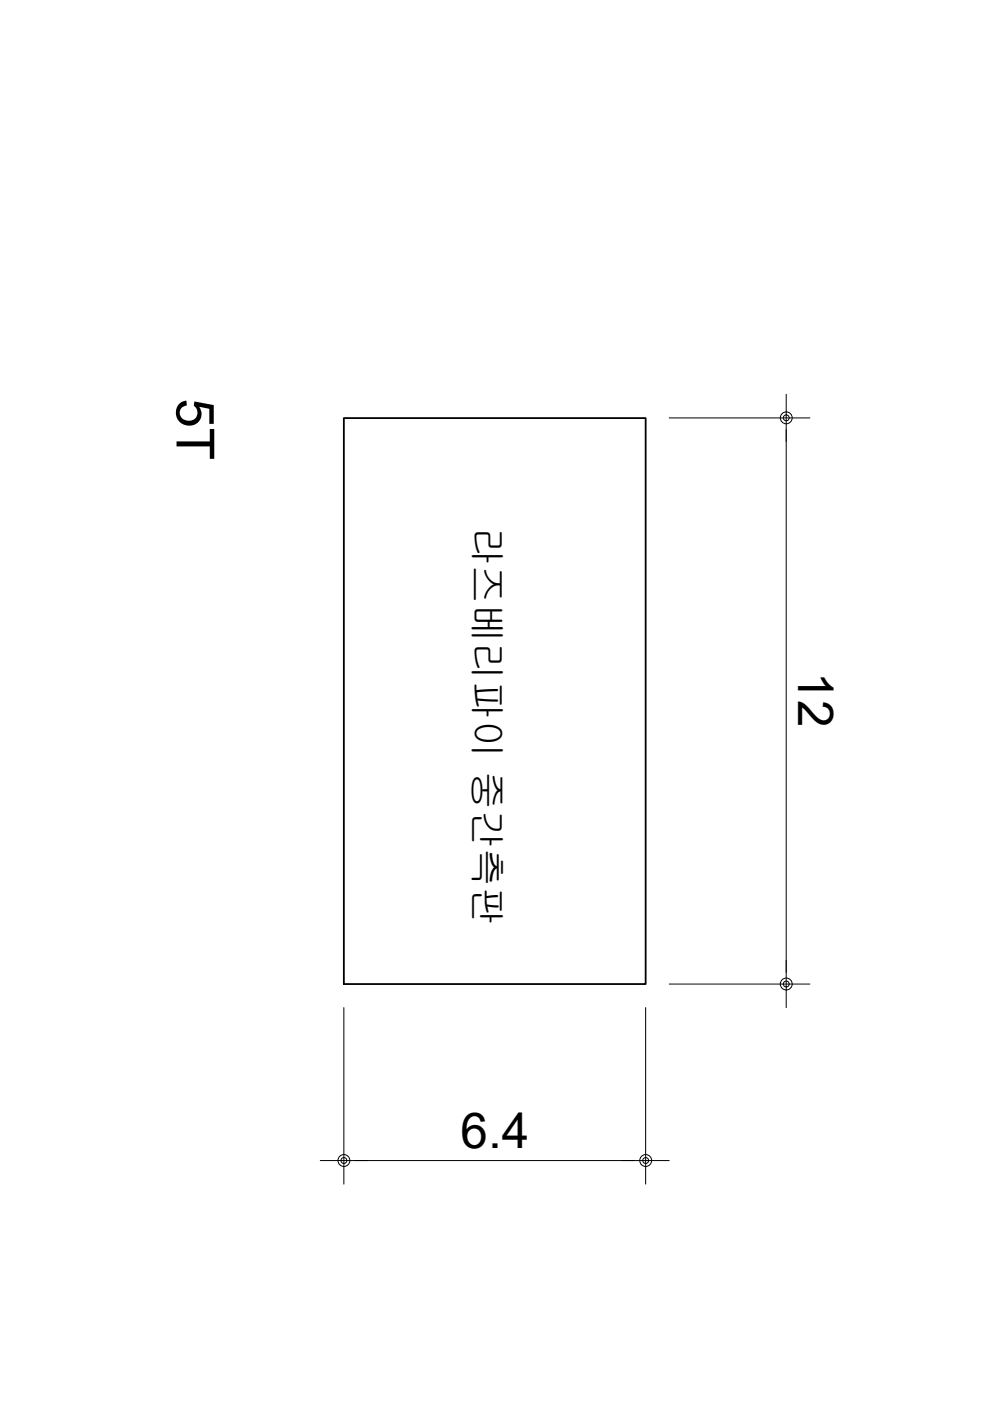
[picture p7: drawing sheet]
<svg xmlns="http://www.w3.org/2000/svg" width="210mm" height="297mm" viewBox="0 0 210 297" stroke-linecap="round" stroke-linejoin="round" font-family="sans-serif">
<defs><g id="words">
<text font-size="11.2" x="37.4" y="84.5" transform="rotate(90 37.4 84.5)">5T</text>
<g font-size="10.5">
<text x="169.2" y="142.5" transform="rotate(90 169.2 142.5)">12</text>
<text x="97.7" y="243.4">6.4</text>
</g>
<text font-size="8.2" x="100.4" y="111.7" transform="rotate(90 100.4 111.7)">라즈베리파이 중간측판</text>
</g></defs>
<!-- layer: MAIN -->
<path d="M72.9 88.6h64v120h-64z" fill="none" stroke="#000" stroke-width=".38"/>
<!-- layer: AA-AXIS-DIMS -->
<path d="M141.9 88.6h29.8M166.7 91.1v115M72.9 213.6v37.5M136.9 213.6v37.5M141.9 208.6h29.8M75.4 246.1h59" fill="none" stroke="#000" stroke-width=".21"/>
<!-- layer: 0 -->
<g fill="none" stroke="#000" stroke-width=".21">
<path d="M166.7 83.6v10M166.7 203.6v10M67.9 246.1h10M131.9 246.1h10"/>
<circle cx="166.7" cy="88.6" r="1.26"/>
<circle cx="166.7" cy="88.6" r=".62"/>
<circle cx="166.7" cy="208.6" r=".62"/>
<circle cx="166.7" cy="208.6" r="1.26"/>
<circle cx="72.9" cy="246.1" r=".62"/>
<circle cx="72.9" cy="246.1" r="1.26"/>
<circle cx="136.9" cy="246.1" r="1.26"/>
<circle cx="136.9" cy="246.1" r=".62"/>
</g>
<use href="#words"/>
</svg>
